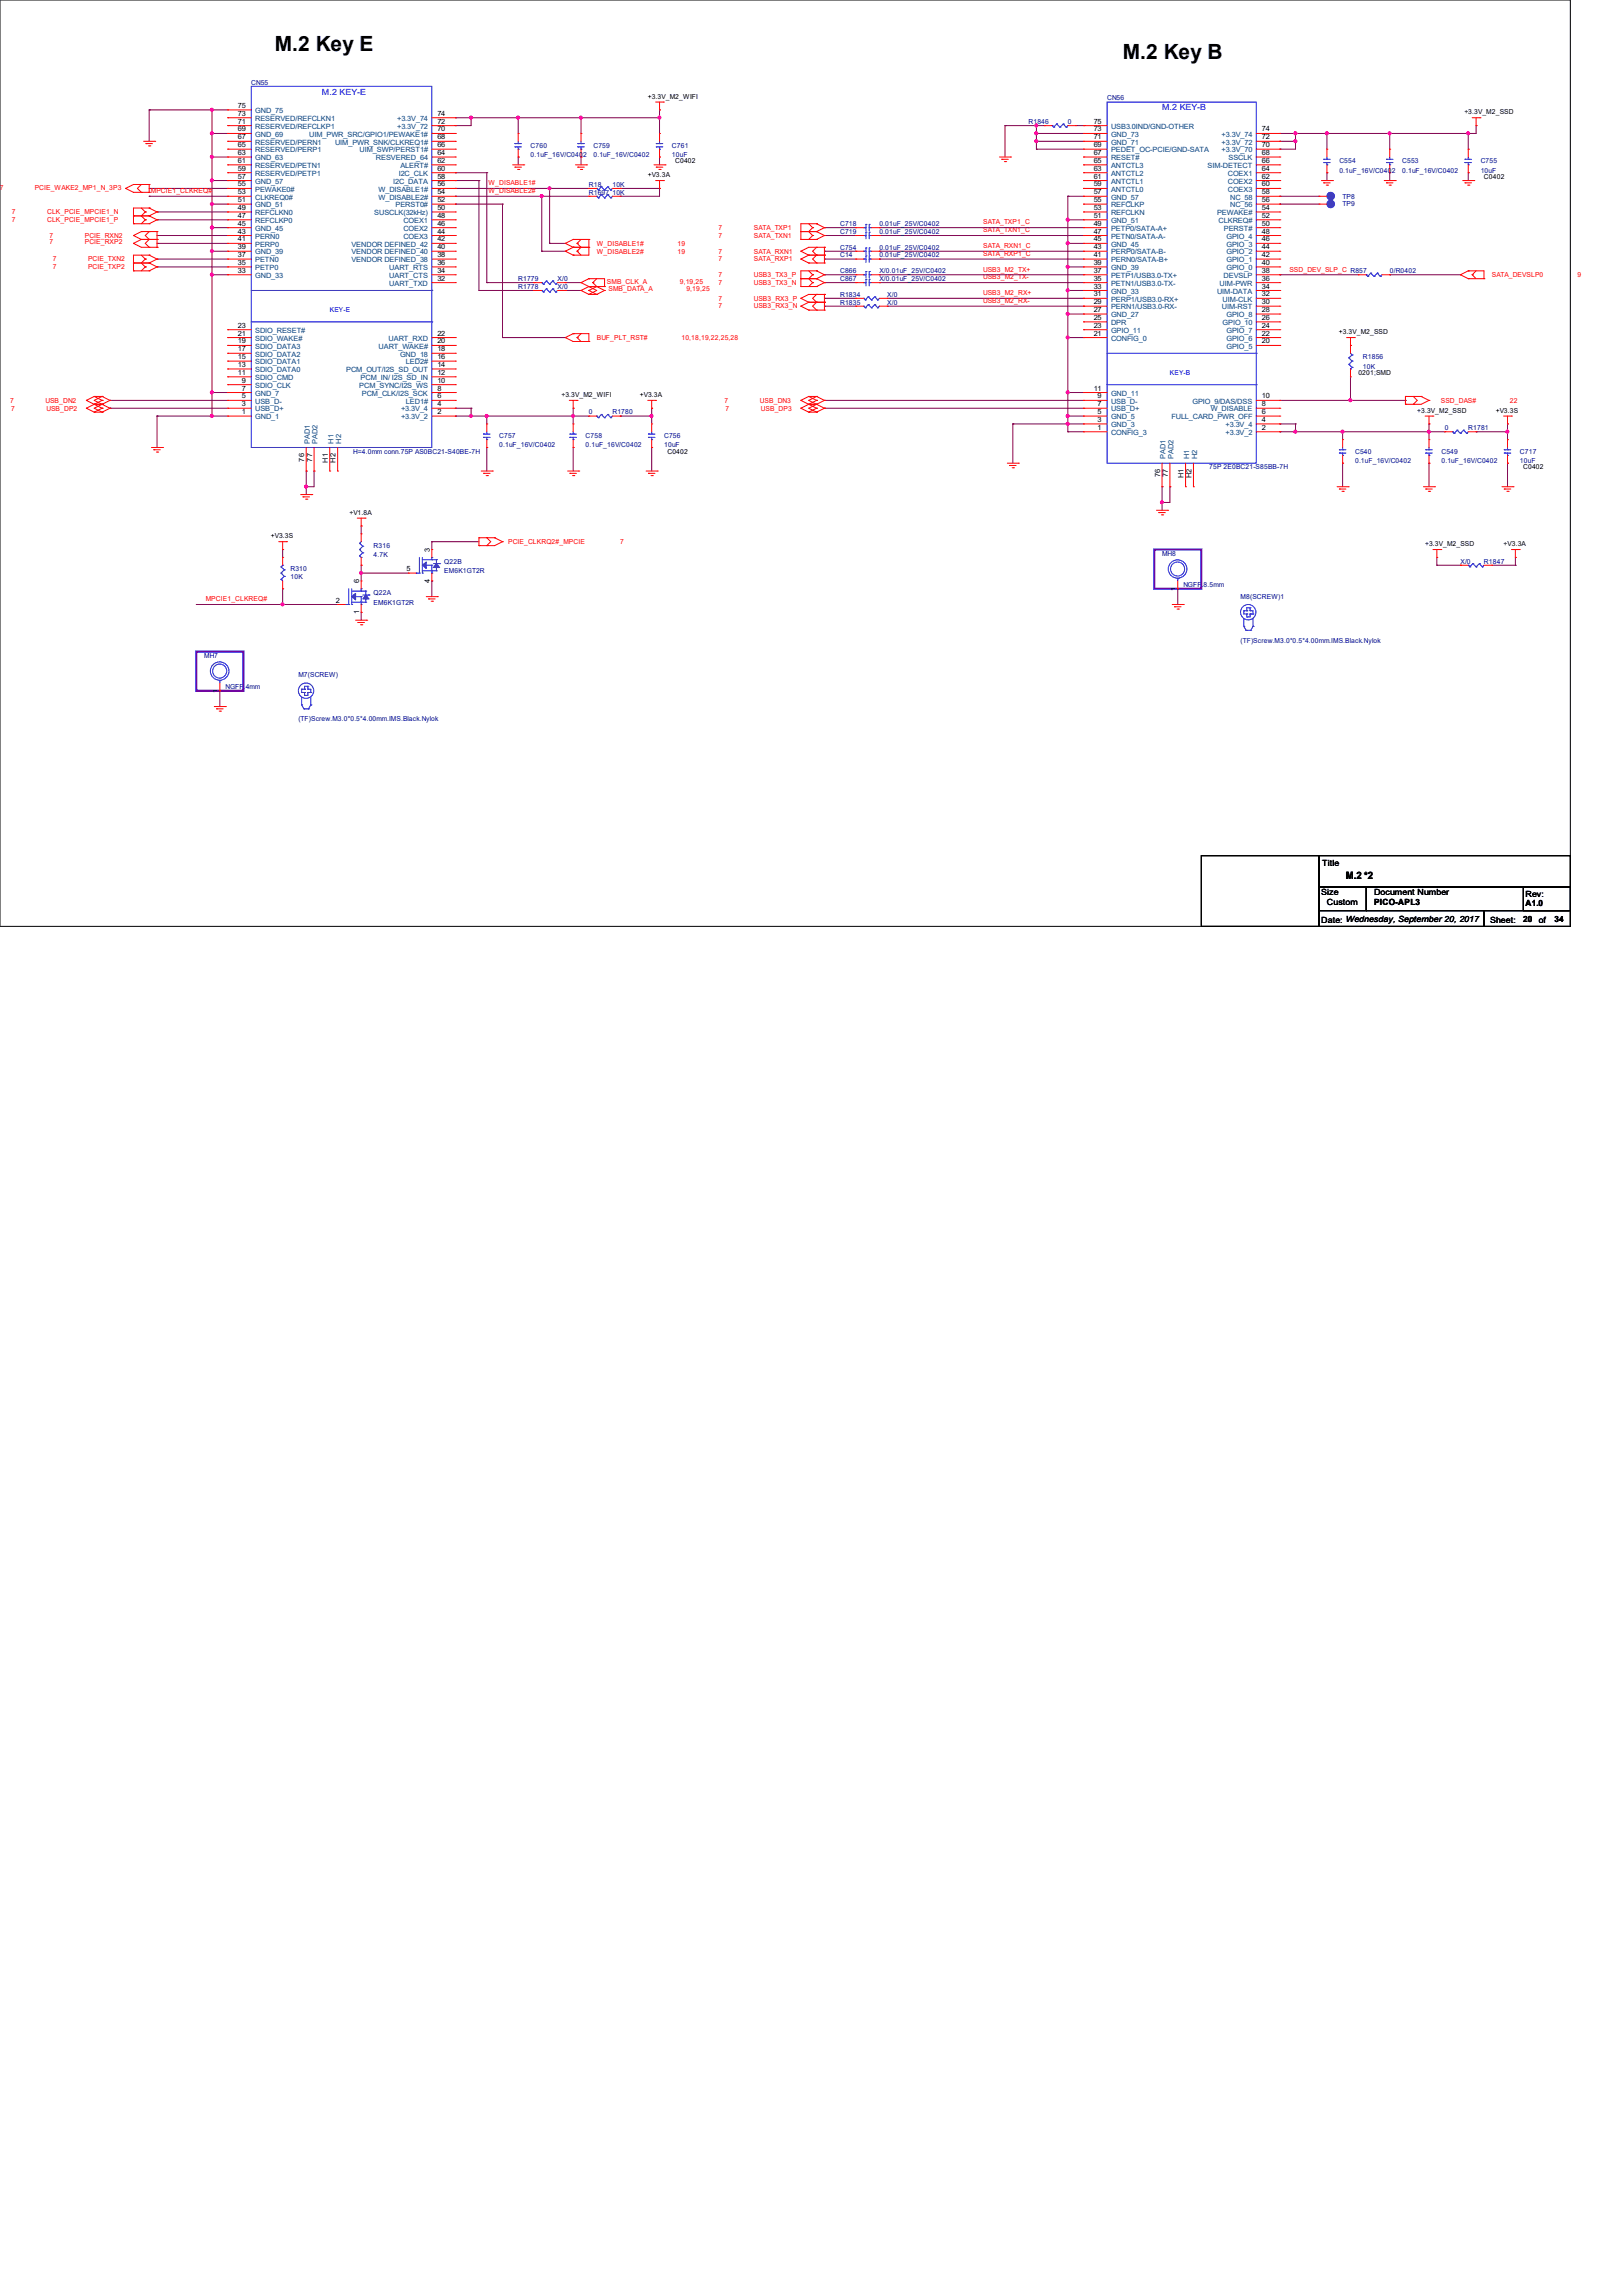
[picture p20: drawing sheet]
<svg xmlns="http://www.w3.org/2000/svg" width="210mm" height="297mm" viewBox="0 0 210 297" stroke-linecap="round" stroke-linejoin="round" font-family="sans-serif">
<defs><g id="words">
<g font-size="2.7">
<text x="35.6" y="6.6">M.2 Key E</text>
<text x="145.3" y="7.6">M.2 Key B</text>
</g>
<text font-size="1.3" x="174.2" y="113.7">M.2 *2</text>
<g font-size="1.1" fill="#00f">
<text x="41.7" y="12.2">M.2 KEY-E</text>
<text x="150.4" y="14.3">M.2 KEY-B</text>
</g>
<g font-size="1.1">
<text x="171.1" y="112">Title</text>
<text x="171" y="119.4">Date: Wednesday, September 20, 2017</text>
<text x="171" y="115.9">Size</text>
<text x="171.7" y="117.2">Custom</text>
<text x="177.8" y="115.9">Document Number</text>
<text x="177.8" y="117.1">PICO-APL3</text>
<text x="192.8" y="119.4">Sheet:</text>
<text x="197.1" y="119.4">20</text>
<text x="197.4" y="116.1">Rev:</text>
<text x="197.4" y="117.3">A1.0</text>
<text x="199.1" y="119.4">of</text>
<text x="201.2" y="119.4">34</text>
</g>
<g font-size=".9" fill="#000080">
<text x="32.5" y="11">CN55</text>
<text x="133.1" y="16">R1846</text>
<text x="138.2" y="16">0</text>
<text x="143.3" y="13">CN56</text>
<text x="68.7" y="19.1">C760</text>
<text x="68.7" y="20.3">0.1uF_16V/C0402</text>
<text x="76.8" y="19.1">C759</text>
<text x="76.8" y="20.3">0.1uF_16V/C0402</text>
<text x="87" y="19.1">C761</text>
<text x="87" y="20.3">10uF</text>
<text x="173.3" y="21.1">C554</text>
<text x="173.3" y="22.4">0.1uF_16V/C0402</text>
<text x="181.4" y="21.1">C553</text>
<text x="181.4" y="22.4">0.1uF_16V/C0402</text>
<text x="191.6" y="21.1">C755</text>
<text x="191.6" y="22.4">10uF</text>
<text x="76.2" y="24.2">R18</text>
<text x="76.2" y="25.2">R1697 10K</text>
<text x="79.2" y="24.2">10K</text>
<text x="108.7" y="29.3">C718</text>
<text x="113.8" y="29.3">0.01uF_25V/C0402</text>
<text x="173.7" y="26.7">TP9</text>
<text x="173.7" y="25.7">TP8</text>
<text x="108.7" y="30.3">C719</text>
<text x="108.7" y="32.3">C754</text>
<text x="108.7" y="35.3">C866</text>
<text x="108.7" y="33.3">C14</text>
<text x="113.8" y="30.3">0.01uF_25V/C0402</text>
<text x="113.8" y="32.3">0.01uF_25V/C0402</text>
<text x="113.8" y="35.3">X/0.01uF_25V/C0402</text>
<text x="113.8" y="33.3">0.01uF_25V/C0402</text>
<text x="179.8" y="35.3">0/R0402</text>
<text x="67.1" y="37.4">R1778</text>
<text x="67.1" y="36.4">R1779</text>
<text x="72.1" y="37.4">X/0</text>
<text x="72.1" y="36.4">X/0</text>
<text x="108.7" y="38.4">R1834</text>
<text x="108.7" y="36.4">C867</text>
<text x="108.7" y="39.4">R1835</text>
<text x="113.8" y="36.4">X/0.01uF_25V/C0402</text>
<text x="114.8" y="38.4">X/0</text>
<text x="114.8" y="39.4">X/0</text>
<text x="176.4" y="46.5">R1856</text>
<text x="176.4" y="47.8">10K</text>
<text x="76.2" y="53.6">0</text>
<text x="79.2" y="53.6">R1780</text>
<text x="45.7" y="58.7">H=4.0mm conn.75P AS0BC21-S40BE-7H</text>
<text x="64.6" y="56.7">C757</text>
<text x="64.6" y="57.9">0.1uF_16V/C0402</text>
<text x="75.8" y="56.7">C758</text>
<text x="75.8" y="57.9">0.1uF_16V/C0402</text>
<text x="85.9" y="56.7">C756</text>
<text x="85.9" y="57.9">10uF</text>
<text x="175.3" y="58.7">C540</text>
<text x="175.3" y="59.9">0.1uF_16V/C0402</text>
<text x="186.5" y="58.7">C549</text>
<text x="186.5" y="59.9">0.1uF_16V/C0402</text>
<text x="186.9" y="55.7">0</text>
<text x="190" y="55.7">R1781</text>
<text x="196.7" y="58.7">C717</text>
<text x="196.7" y="59.9">10uF</text>
<text x="156.5" y="60.7">75P 2E0BC21-S85BB-7H</text>
<text x="48.3" y="70.9">R316</text>
<text x="150.4" y="71.9">MH8</text>
<text x="37.6" y="74">R310</text>
<text x="37.6" y="75">10K</text>
<text x="48.3" y="72.1">4.7K</text>
<text x="48.3" y="77">Q22A</text>
<text x="57.5" y="72.9">Q22B</text>
<text x="57.5" y="74.2">EM6K1GT2R</text>
<text x="153.1" y="76">NGFF.8.5mm</text>
<text x="160.5" y="77.5">M8(SCREW)1</text>
<text x="189" y="72.9">X/0</text>
<text x="192" y="72.9">R1847</text>
<text x="48.3" y="78.2">EM6K1GT2R</text>
<text x="160.5" y="83.2">(TF)Screw.M3.0*0.5*4.00mm.IMS.Black.Nylok</text>
<text x="26.4" y="85.1">MH7</text>
<text x="29.2" y="89.2">NGFF.4mm</text>
<text x="38.6" y="87.7">M7(SCREW)</text>
<text x="38.6" y="93.3">(TF)Screw.M3.0*0.5*4.00mm.IMS.Black.Nylok</text>
</g>
<g font-size=".9">
<text x="30.8" y="17">69</text>
<text x="30.8" y="16">71</text>
<text x="30.8" y="15">73</text>
<text x="30.8" y="14">75</text>
<text x="56.6" y="17">70</text>
<text x="56.6" y="16">72</text>
<text x="56.6" y="15">74</text>
<text x="83.8" y="12.8">+3.3V_M2_WIFI</text>
<text x="141.5" y="17">73</text>
<text x="141.5" y="16">75</text>
<text x="163.3" y="17">74</text>
<text x="189.5" y="14.8">+3.3V_M2_SSD</text>
<text x="30.8" y="23.1">57</text>
<text x="30.8" y="18">67</text>
<text x="30.8" y="22.1">59</text>
<text x="30.8" y="21.1">61</text>
<text x="30.8" y="20.1">63</text>
<text x="30.8" y="19">65</text>
<text x="56.6" y="23.1">58</text>
<text x="56.6" y="18">68</text>
<text x="56.6" y="22.1">60</text>
<text x="56.6" y="21.1">62</text>
<text x="56.6" y="20.1">64</text>
<text x="56.6" y="19">66</text>
<text x="83.8" y="22.9">+V3.3A</text>
<text x="87.4" y="21.1">C0402</text>
<text x="141.5" y="23.1">61</text>
<text x="141.5" y="22.1">63</text>
<text x="141.5" y="21.1">65</text>
<text x="141.5" y="20.1">67</text>
<text x="141.5" y="19">69</text>
<text x="141.5" y="18">71</text>
<text x="163.3" y="23.1">62</text>
<text x="163.3" y="22.1">64</text>
<text x="163.3" y="21.1">66</text>
<text x="163.3" y="20.1">68</text>
<text x="163.3" y="19">70</text>
<text x="163.3" y="18">72</text>
<text x="192" y="23.2">C0402</text>
<text x="30.8" y="29.2">45</text>
<text x="30.8" y="28.2">47</text>
<text x="30.8" y="27.2">49</text>
<text x="30.8" y="26.2">51</text>
<text x="30.8" y="25.1">53</text>
<text x="30.8" y="24.1">55</text>
<text x="56.6" y="29.2">46</text>
<text x="56.6" y="28.2">48</text>
<text x="56.6" y="27.2">50</text>
<text x="56.6" y="26.2">52</text>
<text x="56.6" y="25.1">54</text>
<text x="56.6" y="24.1">56</text>
<text x="141.5" y="29.2">49</text>
<text x="141.5" y="28.2">51</text>
<text x="141.5" y="27.2">53</text>
<text x="141.5" y="26.2">55</text>
<text x="141.5" y="25.1">57</text>
<text x="141.5" y="24.1">59</text>
<text x="163.3" y="29.2">50</text>
<text x="163.3" y="28.2">52</text>
<text x="163.3" y="27.2">54</text>
<text x="163.3" y="26.2">56</text>
<text x="163.3" y="25.1">58</text>
<text x="163.3" y="24.1">60</text>
<text x="30.8" y="35.3">33</text>
<text x="30.8" y="34.3">35</text>
<text x="30.8" y="33.3">37</text>
<text x="30.8" y="32.3">39</text>
<text x="30.8" y="31.2">41</text>
<text x="30.8" y="30.2">43</text>
<text x="56.6" y="35.3">34</text>
<text x="56.6" y="34.3">36</text>
<text x="56.6" y="33.3">38</text>
<text x="56.6" y="32.3">40</text>
<text x="56.6" y="31.2">42</text>
<text x="56.6" y="30.2">44</text>
<text x="141.5" y="35.3">37</text>
<text x="141.5" y="34.3">39</text>
<text x="141.5" y="33.3">41</text>
<text x="141.5" y="32.3">43</text>
<text x="141.5" y="31.2">45</text>
<text x="141.5" y="30.2">47</text>
<text x="163.3" y="35.3">38</text>
<text x="163.3" y="34.3">40</text>
<text x="163.3" y="33.3">42</text>
<text x="163.3" y="32.3">44</text>
<text x="163.3" y="31.2">46</text>
<text x="163.3" y="30.2">48</text>
<text x="56.6" y="36.3">32</text>
<text x="141.5" y="41.4">25</text>
<text x="141.5" y="40.4">27</text>
<text x="141.5" y="39.4">29</text>
<text x="141.5" y="38.4">31</text>
<text x="141.5" y="37.3">33</text>
<text x="141.5" y="36.3">35</text>
<text x="163.3" y="41.4">26</text>
<text x="163.3" y="40.4">28</text>
<text x="163.3" y="39.4">30</text>
<text x="163.3" y="38.4">32</text>
<text x="163.3" y="37.3">34</text>
<text x="163.3" y="36.3">36</text>
<text x="30.8" y="43.4">21</text>
<text x="30.8" y="42.4">23</text>
<text x="30.8" y="45.5">17</text>
<text x="30.8" y="47.5">13</text>
<text x="30.8" y="46.5">15</text>
<text x="30.8" y="44.4">19</text>
<text x="56.6" y="44.4">20</text>
<text x="56.6" y="43.4">22</text>
<text x="56.6" y="47.5">14</text>
<text x="56.6" y="46.5">16</text>
<text x="56.6" y="45.5">18</text>
<text x="141.5" y="43.4">21</text>
<text x="141.5" y="42.4">23</text>
<text x="163.3" y="44.4">20</text>
<text x="163.3" y="43.4">22</text>
<text x="163.3" y="42.4">24</text>
<text x="173.2" y="43.3">+3.3V_M2_SSD</text>
<text x="30.8" y="48.5">11</text>
<text x="31.3" y="53.6">1</text>
<text x="31.3" y="52.6">3</text>
<text x="31.3" y="51.6">5</text>
<text x="31.3" y="50.5">7</text>
<text x="31.3" y="49.5">9</text>
<text x="56.6" y="53.6">2</text>
<text x="56.6" y="52.6">4</text>
<text x="56.6" y="51.6">6</text>
<text x="56.6" y="50.5">8</text>
<text x="56.6" y="49.5">10</text>
<text x="56.6" y="48.5">12</text>
<text x="72.6" y="51.4">+3.3V_M2_WIFI</text>
<text x="82.8" y="51.4">+V3.3A</text>
<text x="141.5" y="50.5">11</text>
<text x="142" y="53.6">5</text>
<text x="142" y="52.6">7</text>
<text x="142" y="51.6">9</text>
<text x="163.3" y="53.6">6</text>
<text x="163.3" y="52.6">8</text>
<text x="163.3" y="51.6">10</text>
<text x="175.8" y="48.6">0201;SMD</text>
<text x="183.4" y="53.4">+3.3V_M2_SSD</text>
<text x="193.6" y="53.4">+V3.3S</text>
<text x="39.4" y="59.7" transform="rotate(-90 39.4 59.7)">76</text>
<text x="40.4" y="59.7" transform="rotate(-90 40.4 59.7)">77</text>
<text x="42.4" y="59.9" transform="rotate(-90 42.4 59.9)">H1</text>
<text x="43.4" y="59.9" transform="rotate(-90 43.4 59.9)">H2</text>
<text x="86.4" y="58.7">C0402</text>
<text x="142" y="55.6">1</text>
<text x="142" y="54.6">3</text>
<text x="163.3" y="55.6">2</text>
<text x="163.3" y="54.6">4</text>
<text x="150.1" y="61.8" transform="rotate(-90 150.1 61.8)">76</text>
<text x="151.1" y="61.8" transform="rotate(-90 151.1 61.8)">77</text>
<text x="153.2" y="61.9" transform="rotate(-90 153.2 61.9)">H1</text>
<text x="154.2" y="61.9" transform="rotate(-90 154.2 61.9)">H2</text>
<text x="197.1" y="60.7">C0402</text>
<text x="35.1" y="69.7">+V3.3S</text>
<text x="45.2" y="66.6">+V1.8A</text>
<text x="55.6" y="71.4" transform="rotate(-90 55.6 71.4)">3</text>
<text x="184.4" y="70.7">+3.3V_M2_SSD</text>
<text x="194.6" y="70.7">+V3.3A</text>
<text x="43.5" y="78">2</text>
<text x="46.5" y="75.5" transform="rotate(-90 46.5 75.5)">6</text>
<text x="52.6" y="73.9">5</text>
<text x="55.6" y="75.4" transform="rotate(-90 55.6 75.4)">4</text>
<text x="152.1" y="76.5" transform="rotate(-90 152.1 76.5)">1</text>
<text x="46.5" y="79.5" transform="rotate(-90 46.5 79.5)">1</text>
<text x="28.2" y="89.7" transform="rotate(-90 28.2 89.7)">1</text>
</g>
<g font-size=".9" fill="#004080">
<text x="33" y="17.7">GND_69</text>
<text x="33" y="16.7">RESERVED/REFCLKP1</text>
<text x="33" y="15.7">RESERVED/REFCLKN1</text>
<text x="33" y="14.6">GND_75</text>
<text x="40" y="17.7">UIM_PWR_SRC/GPIO1/PEWAKE1#</text>
<text x="51.4" y="16.7">+3.3V_72</text>
<text x="51.4" y="15.7">+3.3V_74</text>
<text x="143.8" y="17.7">GND_73</text>
<text x="143.8" y="16.7">USB3.0IND/GND-OTHER</text>
<text x="158.1" y="17.7">+3.3V_74</text>
<text x="33" y="23.8">GND_57</text>
<text x="33" y="18.7">RESERVED/PERN1</text>
<text x="33" y="22.8">RESERVED/PETP1</text>
<text x="33" y="21.8">RESERVED/PETN1</text>
<text x="33" y="20.7">GND_63</text>
<text x="33" y="19.7">RESERVED/PERP1</text>
<text x="43.3" y="18.7">UIM_PWR_SNK/CLKREQ1#</text>
<text x="46.5" y="19.7">UIM_SWP/PERST1#</text>
<text x="48.6" y="20.7">RESVERED_64</text>
<text x="50.9" y="23.8">I2C_DATA</text>
<text x="51.6" y="22.8">I2C_CLK</text>
<text x="51.8" y="21.8">ALERT#</text>
<text x="143.8" y="23.8">ANTCTL1</text>
<text x="143.8" y="22.8">ANTCTL2</text>
<text x="143.8" y="21.8">ANTCTL3</text>
<text x="143.8" y="20.7">RESET#</text>
<text x="143.8" y="19.7">PEDET_OC-PCIE/GND-SATA</text>
<text x="143.8" y="18.7">GND_71</text>
<text x="156.3" y="21.8">SIM-DETECT</text>
<text x="158.1" y="19.7">+3.3V_70</text>
<text x="158.1" y="18.7">+3.3V_72</text>
<text x="158.9" y="23.8">COEX2</text>
<text x="158.9" y="22.8">COEX1</text>
<text x="159" y="20.7">SSCLK</text>
<text x="33" y="29.9">GND_45</text>
<text x="33" y="28.9">REFCLKP0</text>
<text x="33" y="27.9">REFCLKN0</text>
<text x="33" y="26.8">GND_51</text>
<text x="33" y="25.8">CLKREQ0#</text>
<text x="33" y="24.8">PEWAKE0#</text>
<text x="48.4" y="27.9">SUSCLK(32kHz)</text>
<text x="49" y="25.8">W_DISABLE2#</text>
<text x="49" y="24.8">W_DISABLE1#</text>
<text x="51.2" y="26.8">PERST0#</text>
<text x="52.2" y="29.9">COEX2</text>
<text x="52.2" y="28.9">COEX1</text>
<text x="143.8" y="29.9">PETP0/SATA-A+</text>
<text x="143.8" y="28.9">GND_51</text>
<text x="143.8" y="27.9">REFCLKN</text>
<text x="143.8" y="26.8">REFCLKP</text>
<text x="143.8" y="25.8">GND_57</text>
<text x="143.8" y="24.8">ANTCTL0</text>
<text x="157.5" y="27.9">PEWAKE#</text>
<text x="157.7" y="28.9">CLKREQ#</text>
<text x="158.4" y="29.9">PERST#</text>
<text x="158.9" y="24.8">COEX3</text>
<text x="159.2" y="26.8">NC_56</text>
<text x="159.2" y="25.8">NC_58</text>
<text x="33" y="36">GND_33</text>
<text x="33" y="35">PETP0</text>
<text x="33" y="34">PETN0</text>
<text x="33" y="32.9">GND_39</text>
<text x="33" y="31.9">PERP0</text>
<text x="33" y="30.9">PERN0</text>
<text x="45.5" y="34">VENDOR DEFINED_38</text>
<text x="45.5" y="32.9">VENDOR DEFINED_40</text>
<text x="45.5" y="31.9">VENDOR DEFINED_42</text>
<text x="50.4" y="36">UART_CTS</text>
<text x="50.4" y="35">UART_RTS</text>
<text x="52.2" y="30.9">COEX3</text>
<text x="143.8" y="36">PETP1/USB3.0-TX+</text>
<text x="143.8" y="35">GND_39</text>
<text x="143.8" y="34">PERN0/SATA-B+</text>
<text x="143.8" y="32.9">PERP0/SATA-B-</text>
<text x="143.8" y="31.9">GND_45</text>
<text x="143.8" y="30.9">PETN0/SATA-A-</text>
<text x="158.3" y="36">DEVSLP</text>
<text x="158.7" y="35">GPIO_0</text>
<text x="158.7" y="34">GPIO_1</text>
<text x="158.7" y="32.9">GPIO_2</text>
<text x="158.7" y="31.9">GPIO_3</text>
<text x="158.7" y="30.9">GPIO_4</text>
<text x="50.4" y="37">UART_TXD</text>
<text x="143.8" y="41.1">GND_27</text>
<text x="143.8" y="40">PERN1/USB3.0-RX-</text>
<text x="143.8" y="39">PERP1/USB3.0-RX+</text>
<text x="143.8" y="38">GND_33</text>
<text x="143.8" y="37">PETN1/USB3.0-TX-</text>
<text x="157.5" y="38">UIM-DATA</text>
<text x="157.8" y="37">UIM-PWR</text>
<text x="158.1" y="40">UIM-RST</text>
<text x="158.2" y="39">UIM-CLK</text>
<text x="158.7" y="41.1">GPIO_8</text>
<text x="33" y="44.1">SDIO_WAKE#</text>
<text x="33" y="43.1">SDIO_RESET#</text>
<text x="33" y="46.1">SDIO_DATA2</text>
<text x="33" y="47.2">SDIO_DATA1</text>
<text x="33" y="45.1">SDIO_DATA3</text>
<text x="49" y="45.1">UART_WAKE#</text>
<text x="50.3" y="44.1">UART_RXD</text>
<text x="51.8" y="46.1">GND_18</text>
<text x="52.5" y="47.2">LED2#</text>
<text x="143.8" y="44.1">CONFIG_0</text>
<text x="143.8" y="43.1">GPIO_11</text>
<text x="143.8" y="42.1">DPR</text>
<text x="158.2" y="42.1">GPIO_10</text>
<text x="158.7" y="45.1">GPIO_5</text>
<text x="158.7" y="44.1">GPIO_6</text>
<text x="158.7" y="43.1">GPIO_7</text>
<text x="33" y="53.3">USB_D+</text>
<text x="33" y="52.2">USB_D-</text>
<text x="33" y="51.2">GND_7</text>
<text x="33" y="50.2">SDIO_CLK</text>
<text x="33" y="49.2">SDIO_CMD</text>
<text x="33" y="48.2">SDIO_DATA0</text>
<text x="44.8" y="48.2">PCM_OUT/I2S_SD_OUT</text>
<text x="46.5" y="50.2">PCM_SYNC/I2S_WS</text>
<text x="46.7" y="49.2">PCM_IN/ I2S_SD_IN</text>
<text x="46.8" y="51.2">PCM_CLK/I2S_SCK</text>
<text x="51.9" y="53.3">+3.3V_4</text>
<text x="52.5" y="52.2">LED1#</text>
<text x="143.8" y="53.3">USB_D+</text>
<text x="143.8" y="52.2">USB_D-</text>
<text x="143.8" y="51.2">GND_11</text>
<text x="154.3" y="52.2">GPIO_9/DAS/DSS</text>
<text x="156.7" y="53.3">W_DISABLE</text>
<text x="33" y="54.3">GND_1</text>
<text x="40.1" y="57.4" transform="rotate(-90 40.1 57.4)">PAD1</text>
<text x="41.1" y="57.4" transform="rotate(-90 41.1 57.4)">PAD2</text>
<text x="43.1" y="57.4" transform="rotate(-90 43.1 57.4)">H1</text>
<text x="44.2" y="57.4" transform="rotate(-90 44.2 57.4)">H2</text>
<text x="51.9" y="54.3">+3.3V_2</text>
<text x="143.8" y="56.3">CONFIG_3</text>
<text x="143.8" y="55.3">GND_3</text>
<text x="143.8" y="54.3">GND_5</text>
<text x="150.8" y="59.4" transform="rotate(-90 150.8 59.4)">PAD1</text>
<text x="151.6" y="54.3">FULL_CARD_PWR_OFF</text>
<text x="151.8" y="59.4" transform="rotate(-90 151.8 59.4)">PAD2</text>
<text x="153.9" y="59.4" transform="rotate(-90 153.9 59.4)">H1</text>
<text x="154.9" y="59.4" transform="rotate(-90 154.9 59.4)">H2</text>
<text x="158.6" y="56.3">+3.3V_2</text>
<text x="158.6" y="55.3">+3.3V_4</text>
</g>
<g font-size=".9" fill="#f00">
<text x="63.2" y="24">W_DISABLE1#</text>
<text x="-.1" y="24.6">7</text>
<text x="1.5" y="28.7">7</text>
<text x="1.5" y="27.7">7</text>
<text x="4.5" y="24.6">PCIE_WAKE2_MP1_N_3P3</text>
<text x="6.1" y="28.7">CLK_PCIE_MPCIE1_P</text>
<text x="6.1" y="27.7">CLK_PCIE_MPCIE1_N</text>
<text x="19.5" y="25">MPCIE1_CLKREQ#</text>
<text x="63.2" y="25">W_DISABLE2#</text>
<text x="93" y="29.8">7</text>
<text x="97.5" y="29.8">SATA_TXP1</text>
<text x="127.2" y="29">SATA_TXP1_C</text>
<text x="6.4" y="31.6">7</text>
<text x="6.4" y="30.8">7</text>
<text x="6.8" y="34.8">7</text>
<text x="6.8" y="33.8">7</text>
<text x="11" y="31.6">PCIE_RXP2</text>
<text x="11" y="30.8">PCIE_RXN2</text>
<text x="11.4" y="34.8">PCIE_TXP2</text>
<text x="11.4" y="33.8">PCIE_TXN2</text>
<text x="77.2" y="31.8">W_DISABLE1#</text>
<text x="77.2" y="32.8">W_DISABLE2#</text>
<text x="87.7" y="31.8">19</text>
<text x="87.7" y="32.8">19</text>
<text x="93" y="33.8">7</text>
<text x="93" y="32.8">7</text>
<text x="93" y="30.8">7</text>
<text x="93" y="35.9">7</text>
<text x="97.5" y="33.8">SATA_RXP1</text>
<text x="97.5" y="32.8">SATA_RXN1</text>
<text x="97.5" y="30.8">SATA_TXN1</text>
<text x="97.5" y="35.9">USB3_TX3_P</text>
<text x="127.2" y="30.1">SATA_TXN1_C</text>
<text x="127.2" y="32.1">SATA_RXN1_C</text>
<text x="127.2" y="33.1">SATA_RXP1_C</text>
<text x="127.2" y="35.1">USB3_M2_TX+</text>
<text x="166.8" y="35.1">SSD_DEV_SLP_C R857</text>
<text x="193" y="35.9">SATA_DEVSLP0</text>
<text x="204.1" y="35.9">9</text>
<text x="78.5" y="36.8">SMB_CLK_A</text>
<text x="78.7" y="37.7">SMB_DATA_A</text>
<text x="88" y="36.8">9,19,25</text>
<text x="88.8" y="37.7">9,19,25</text>
<text x="93" y="39.9">7</text>
<text x="93" y="38.9">7</text>
<text x="93" y="36.9">7</text>
<text x="97.5" y="39.9">USB3_RX3_N</text>
<text x="97.5" y="38.9">USB3_RX3_P</text>
<text x="97.5" y="36.9">USB3_TX3_N</text>
<text x="127.2" y="36.2">USB3_M2_TX-</text>
<text x="127.2" y="38.2">USB3_M2_RX+</text>
<text x="127.2" y="39.2">USB3_M2_RX-</text>
<text x="77.2" y="44">BUF_PLT_RST#</text>
<text x="88.2" y="44">10,18,19,22,25,28</text>
<text x="1.3" y="52.1">7</text>
<text x="1.4" y="53.1">7</text>
<text x="5.9" y="52.1">USB_DN2</text>
<text x="6" y="53.1">USB_DP2</text>
<text x="93.8" y="52.1">7</text>
<text x="93.9" y="53.1">7</text>
<text x="98.3" y="52.1">USB_DN3</text>
<text x="98.5" y="53.1">USB_DP3</text>
<text x="186.4" y="52.1">SSD_DAS#</text>
<text x="195.4" y="52.1">22</text>
<text x="65.7" y="70.4">PCIE_CLKRQ2#_MPCIE</text>
<text x="80.3" y="70.4">7</text>
<text x="26.6" y="77.8">MPCIE1_CLKREQ#</text>
</g>
<g font-size=".9" fill="#00f">
<text x="42.7" y="40.4">KEY-E</text>
<text x="151.4" y="48.6">KEY-B</text>
</g>
</g></defs>
<path d="M0 0h203.2v119.9h-203.2zM155.4 110.7h15.3v9.2h-15.3zM170.7 114.8h6.1v3.1h-6.1zM170.7 117.9h21.3v2h-21.3zM170.7 110.7h32.5v4.1h-32.5zM176.8 114.8h26.4v3.1h-26.4zM192 117.9h11.2v2h-11.2zM197.1 114.8h6.1v3.1h-6.1z" fill="none" stroke="#000" stroke-width=".13"/>
<path d="M149.4 71.1h6v5.1h-6zM25.4 84.3h6.1v5.1h-6.1z" fill="none" stroke="#8000ff" stroke-width=".3"/>
<g fill="none" stroke="#800040" stroke-width=".13">
<path d="M19.3 14.2h.1M19.3 14.2h10.2M19.3 14.2v4.1M27.4 14.2h.1M27.4 17.3h.1M27.4 14.2v39.6M27.4 17.3h2.1M58.9 15.2h.1M58.9 16.3h.1M58.9 15.2h26.4M61 15.2h.1M61 15.2v1.1h-2.1"/>
<path d="M67.1 15.2h.1M67.1 15.2v2.1M75.2 15.2h.1M75.2 15.2v2.1M85.3 14.2h.1M85.3 15.2h.1M85.3 14.2v3.1M130 16.3h.1M130 16.3h5.1M130 16.3v4M134.1 17.3h.1M134.1 16.3h.1"/>
<path d="M134.1 18.3h.1M134.1 19.3h.1M134.1 17.3h6.1M134.1 18.3h6.1M134.1 19.3h6.1M134.1 16.3v3M135.1 16.3h.1M139.2 16.3h1M140.2 16.3h.1M165.6 18.3h.1M165.6 19.3h.1M165.6 17.3h.1"/>
<path d="M165.6 18.3h2M167.6 17.3h.1M167.6 18.3h.1M167.6 17.3v2h-2M171.7 17.3h.1M171.7 17.3v2M179.8 17.3h.1M179.8 17.3v2M190 17.3h.1M190 19.3h.1M190 17.3v2M191 16.3h.1"/>
<path d="M191 16.3v1h-25.4M19.3 24.4h.1M19.3 25.4h.1M19.3 24.4h10.2M19.3 25.4h10.2M20.3 28.4h.1M20.3 27.4h.1M20.3 31.5h.1M20.3 30.5h.1M20.3 34.5h.1M20.3 33.5h.1M20.3 28.4h9.2"/>
<path d="M20.3 27.4h9.2M20.3 31.5h9.2M20.3 34.5h9.2M20.3 33.5h9.2M20.3 30.5h9.2M27.4 35.6h.1M27.4 29.5h.1M27.4 32.5h.1M27.4 26.4h.1M27.4 23.4h.1M27.4 20.3h.1M27.4 35.6h2.1"/>
<path d="M27.4 29.5h2.1M27.4 32.5h2.1M27.4 26.4h2.1M27.4 23.4h2.1M27.4 20.3h2.1M58.9 24.4h.1M58.9 25.4h.1M58.9 26.4h.1M58.9 22.4h.1M58.9 23.4h.1M58.9 26.4h6.1M58.9 23.4h3.1"/>
<path d="M58.9 24.4h17.3M58.9 25.4h17.3M58.9 22.4h4.1M62 37.6h.1M62 23.4h.1M62 37.6h7.1M62 23.4v14.2M63 36.6h.1M63 22.4h.1M63 22.4v14.2M63 36.6h6.1M65 26.4h.1"/>
<path d="M65 26.4v17.3M67.1 20.3h.1M67.1 20.3v1M70.1 32.5h.1M70.1 25.4h.1M70.1 32.5h3.1M70.1 25.4v7.1M71.1 31.5h.1M71.1 24.4h.1M71.1 31.5h2.1M71.1 24.4v7.1M73.2 36.6h.1"/>
<path d="M73.2 37.6h.1M73.2 37.6h2M73.2 36.6h2M75.2 20.3h.1M75.2 20.3v1M80.3 24.4h.1M80.3 25.4h.1M80.3 24.4h5M85.3 20.3h.1M85.3 24.4h.1M85.3 20.3v1M85.3 24.4v1h-5"/>
<path d="M106.7 32.5h.1M106.7 29.5h.1M106.7 33.5h.1M106.7 30.5h.1M106.7 38.6h.1M106.7 35.6h.1M106.7 39.6h.1M106.7 36.6h.1M106.7 35.6h4M106.7 29.5h4M106.7 32.5h4M106.7 33.5h4"/>
<path d="M106.7 30.5h4M106.7 36.6h4M106.7 38.6h4M106.7 39.6h4M113.8 30.5h.1M113.8 32.5h.1M113.8 33.5h.1M113.8 29.5h.1M113.8 36.6h.1M113.8 35.6h.1M113.8 35.6h26.4M113.8 29.5h26.4"/>
<path d="M113.8 32.5h26.4M113.8 33.5h26.4M113.8 30.5h26.4M113.8 36.6h26.4M114.8 38.6h25.4M114.8 39.6h25.4M138.2 25.4h.1M138.2 28.4h.1M138.2 31.5h.1M138.2 34.5h.1M138.2 37.6h.1M138.2 28.4h2"/>
<path d="M138.2 25.4h2M138.2 31.5h2M138.2 25.4v30.5M138.2 34.5h2M138.2 37.6h2M140.2 38.6h.1M140.2 39.6h.1M165.6 26.4h.1M165.6 25.4h.1M165.6 35.6h.1M165.6 35.6h10.2M165.6 26.4h5.1"/>
<path d="M165.6 25.4h5.1M171.7 22.4h.1M171.7 22.4v1M179.8 22.4h.1M179.8 35.6h.1M179.8 35.6h9.2M179.8 22.4v1M190 22.4h.1M190 22.4v1M14.2 51.8h.1M14.2 52.8h.1M14.2 52.8h15.3"/>
<path d="M14.2 51.8h15.3M20.3 53.8h.1M20.3 53.8h9.2M20.3 53.8v4.1M27.4 50.8h.1M27.4 53.8h.1M27.4 50.8h2.1M58.9 53.8h.1M58.9 52.8h.1M58.9 53.8h17.3M58.9 52.8h2.1M61 52.8h.1"/>
<path d="M61 53.8h.1M61 52.8v1M63 57.9h.1M63 53.8h.1M63 53.8v1.1M63 57.9v3.1M65 43.7h.1M65 43.7h8.2M74.2 53.8h.1M74.2 57.9h.1M74.2 52.8h.1M74.2 52.8v2.1"/>
<path d="M74.2 57.9v3.1M80.3 53.8h.1M80.3 53.8h4M84.3 53.8h.1M84.3 57.9h.1M84.3 52.8h.1M84.3 52.8v2.1M84.3 57.9v3.1M106.7 52.8h.1M106.7 51.8h.1M106.7 52.8h33.5M106.7 51.8h33.5"/>
<path d="M131.1 54.9h.1M131.1 54.9h9.1M131.1 54.9v5M138.2 54.9h.1M138.2 55.9h.1M138.2 40.6h.1M138.2 43.7h.1M138.2 50.8h.1M138.2 53.8h.1M138.2 53.8h2M138.2 50.8h2M138.2 43.7h2"/>
<path d="M138.2 55.9h2M138.2 40.6h2M165.6 55.9h.1M165.6 54.9h.1M165.6 51.8h16.3M165.6 55.9h21.3M165.6 54.9h2M167.6 54.9h.1M167.6 55.9h.1M167.6 54.9v1M173.7 59.9h.1M173.7 55.9h.1"/>
<path d="M173.7 55.9v1M173.7 59.9v3.1M174.8 51.8h.1M174.8 48.8v3M181.9 51.8h.1M184.9 55.9h.1M184.9 59.9h.1M184.9 54.9h.1M184.9 54.9v2M184.9 59.9v3.1M191 55.9h.1M191 55.9h4.1"/>
<path d="M195.1 55.9h.1M195.1 59.9h.1M195.1 54.9h.1M195.1 54.9v2M195.1 59.9v3.1M25.4 78.2h.1M25.4 78.2h18.3M36.6 78.2h.1M36.6 76.2h.1M36.6 71.1h.1M36.6 71.1v1M36.6 76.2v2"/>
<path d="M39.6 61h.1M39.6 63h.1M39.6 61v3M40.6 61h.1M40.6 61v2h-1M46.7 68.1h.1M46.7 74.2h.1M46.7 73.2h.1M46.7 79.2h.1M46.7 68.1v1M46.7 73.2v2M46.7 79.2v1.1"/>
<path d="M46.7 74.2h6.1M55.9 70.1h.1M55.9 75.2h.1M55.9 70.1h6.1M55.9 70.1v1M55.9 75.2v2M150.4 63h.1M150.4 65h.1M150.4 63v3M151.4 63h.1M151.4 63v2h-1M152.4 76.2h.1"/>
<path d="M152.4 76.2v2M185.9 73.2h.1M185.9 73.2h3.1M185.9 72.1v1.1M189 73.2h.1M193 73.2h3.1M196.1 73.2h.1M196.1 72.1h.1M196.1 72.1v1.1M28.4 89.4h.1M28.4 89.4v2"/>
</g>
<g fill="#f0f" stroke="#f0f" stroke-width=".13">
<circle cx="74.1" cy="53.8" r=".19"/>
<circle cx="63" cy="53.8" r=".19"/>
<circle cx="84.3" cy="53.8" r=".19"/>
<circle cx="27.4" cy="53.8" r=".19"/>
<circle cx="60.9" cy="53.8" r=".19"/>
<circle cx="85.3" cy="15.2" r=".19"/>
<circle cx="75.2" cy="15.2" r=".19"/>
<circle cx="27.4" cy="14.2" r=".19"/>
<circle cx="27.4" cy="17.3" r=".19"/>
<circle cx="67" cy="15.2" r=".19"/>
<circle cx="60.9" cy="15.2" r=".19"/>
<circle cx="27.4" cy="50.8" r=".19"/>
<circle cx="27.4" cy="35.5" r=".19"/>
<circle cx="27.4" cy="32.5" r=".19"/>
<circle cx="27.4" cy="29.4" r=".19"/>
<circle cx="27.4" cy="26.4" r=".19"/>
<circle cx="27.4" cy="23.3" r=".19"/>
<circle cx="27.4" cy="20.3" r=".19"/>
<circle cx="46.7" cy="74.1" r=".19"/>
<circle cx="36.6" cy="78.2" r=".19"/>
<circle cx="71.1" cy="24.4" r=".19"/>
<circle cx="70.1" cy="25.4" r=".19"/>
<circle cx="39.6" cy="63" r=".19"/>
<circle cx="184.9" cy="55.9" r=".19"/>
<circle cx="173.7" cy="55.9" r=".19"/>
<circle cx="195.1" cy="55.9" r=".19"/>
<circle cx="167.6" cy="55.9" r=".19"/>
<circle cx="190" cy="17.3" r=".19"/>
<circle cx="167.6" cy="18.3" r=".19"/>
<circle cx="179.8" cy="17.3" r=".19"/>
<circle cx="171.7" cy="17.3" r=".19"/>
<circle cx="134.1" cy="17.3" r=".19"/>
<circle cx="134.1" cy="16.2" r=".19"/>
<circle cx="134.1" cy="18.3" r=".19"/>
<circle cx="138.2" cy="31.5" r=".19"/>
<circle cx="138.2" cy="28.4" r=".19"/>
<circle cx="138.2" cy="34.5" r=".19"/>
<circle cx="138.2" cy="40.6" r=".19"/>
<circle cx="138.2" cy="37.6" r=".19"/>
<circle cx="138.2" cy="50.8" r=".19"/>
<circle cx="138.2" cy="43.7" r=".19"/>
<circle cx="167.6" cy="17.3" r=".19"/>
<circle cx="150.3" cy="65" r=".19"/>
<circle cx="138.2" cy="53.8" r=".19"/>
<circle cx="138.2" cy="54.8" r=".19"/>
<circle cx="174.7" cy="51.8" r=".19"/>
</g>
<g fill="none" stroke="#f00" stroke-width=".13">
<path d="M18.6 18.3h1.4M18.9 18.6h.1M18.9 18.6h.8M19.2 18.9h.2M19.4 18.9h.1M20 18.3h.1M29.5 18.3h.1M29.5 17.3h.1M29.5 16.3h.1M29.5 15.2h.1M29.5 14.2h.1M29.5 19.3h.1"/>
<path d="M29.5 18.3h3M29.5 15.2h3M29.5 17.3h3M29.5 16.3h3M29.5 14.2h3M29.5 19.3h3M55.9 18.3h3M55.9 15.2h3M55.9 17.3h3M55.9 16.3h3M55.9 19.3h3M58.9 18.3h.1"/>
<path d="M58.9 17.3h.1M58.9 16.3h.1M58.9 15.2h.1M58.9 19.3h.1M67.1 17.3h.1M67.1 17.3v1M67.1 19.3v1M75.2 17.3h.1M75.2 17.3v1M75.2 19.3v1M84.8 13.2h1.1M85.3 14.2h.1"/>
<path d="M85.3 17.3h.1M85.3 13.2v1M85.3 17.3v1M85.3 19.3v1M85.9 13.2h.1M135.1 16.3h.1M135.1 16.3h1M138.2 16.3h1M139.2 16.3h.1M140.2 19.3h.1M140.2 18.3h.1M140.2 17.3h.1"/>
<path d="M140.2 16.3h.1M140.2 18.3h3.1M140.2 17.3h3.1M140.2 16.3h3.1M140.2 19.3h3.1M162.6 18.3h3M162.6 17.3h3M162.6 19.3h3M165.6 19.3h.1M165.6 18.3h.1M165.6 17.3h.1M171.7 19.3h.1"/>
<path d="M171.7 19.3v1M179.8 19.3h.1M179.8 19.3v1M190 19.3h.1M190 19.3v1M190.5 15.2h1M191 16.3h.1M191 15.2v1.1M191.5 15.2h.1M16.3 24.4h.1M16.3 24.4l1 .5h2M17.3 29h.1"/>
<path d="M17.3 27.9h.1M17.3 23.9h.1M17.3 31.5h.1M17.3 30.5h.1M17.3 35.1h.1M17.3 34h.1M17.3 27.9h2M17.3 29h2M17.3 23.9l-1 .5M17.3 23.9h2M17.3 31.5l1 .5h2M17.3 34h2"/>
<path d="M17.3 35.1h2M17.3 30.5l1 .5M18.3 24.9h.1M18.3 23.9h.1M18.3 31h.1M18.3 30h.1M18.3 26.9l.5 .5M18.3 23.9l-.5 .5 .5 .5M18.3 31h2M18.3 30h2M18.3 31l-1 .5M18.3 30l-1 .5"/>
<path d="M18.3 33l.5 .5M18.8 28.4h.1M18.8 27.4h.1M18.8 34.5h.1M18.8 33.5h.1M18.8 28.4l-.5 .6M18.8 27.4l-.5 .5 .5 .5M18.8 34.5l-.5 .6M18.8 33.5l-.5 .5 .5 .5M19.3 27.9h.1M19.3 29h.1M19.3 26.9h.1"/>
<path d="M19.3 24.9h.1M19.3 23.9h.1M19.3 32h.1M19.3 31h.1M19.3 30h.1M19.3 34h.1M19.3 35.1h.1M19.3 33h.1M19.3 27.9l1 .5M19.3 26.9h-2v2.1M19.3 33h-2v2.1M19.3 26.9l1 .5"/>
<path d="M19.3 23.9v1M19.3 31l-.5 .5 .5 .5M19.3 30l-.5 .5 .5 .5M19.3 34l1 .5M19.3 33l1 .5M20.3 28.4h.1M20.3 27.4h.1M20.3 32h.1M20.3 31h.1M20.3 30h.1M20.3 34.5h.1M20.3 33.5h.1"/>
<path d="M20.3 28.4l-1 .6M20.3 27.4l-1 .5M20.3 30v2M20.3 34.5l-1 .6M20.3 33.5l-1 .5M29.5 35.6h.1M29.5 34.5h.1M29.5 33.5h.1M29.5 32.5h.1M29.5 31.5h.1M29.5 30.5h.1M29.5 29.5h.1"/>
<path d="M29.5 28.4h.1M29.5 27.4h.1M29.5 26.4h.1M29.5 25.4h.1M29.5 24.4h.1M29.5 23.4h.1M29.5 22.4h.1M29.5 21.3h.1M29.5 20.3h.1M29.5 21.3h3M29.5 23.4h3M29.5 20.3h3"/>
<path d="M29.5 30.5h3M29.5 26.4h3M29.5 25.4h3M29.5 35.6h3M29.5 34.5h3M29.5 33.5h3M29.5 32.5h3M29.5 31.5h3M29.5 29.5h3M29.5 28.4h3M29.5 27.4h3M29.5 24.4h3"/>
<path d="M29.5 22.4h3M55.9 21.3h3M55.9 23.4h3M55.9 20.3h3M55.9 30.5h3M55.9 26.4h3M55.9 25.4h3M55.9 36.6h3M55.9 35.6h3M55.9 34.5h3M55.9 33.5h3M55.9 32.5h3"/>
<path d="M55.9 31.5h3M55.9 29.5h3M55.9 28.4h3M55.9 27.4h3M55.9 24.4h3M55.9 22.4h3M58.9 36.6h.1M58.9 35.6h.1M58.9 34.5h.1M58.9 33.5h.1M58.9 32.5h.1M58.9 31.5h.1"/>
<path d="M58.9 30.5h.1M58.9 29.5h.1M58.9 28.4h.1M58.9 27.4h.1M58.9 26.4h.1M58.9 25.4h.1M58.9 24.4h.1M58.9 23.4h.1M58.9 22.4h.1M58.9 21.3h.1M58.9 20.3h.1M66.3 21.3h1.5"/>
<path d="M66.6 21.6h.1M66.6 21.6h.9M67 21.9h.1M67.1 20.3h.1M67.1 21.9h.1M67.8 21.3h.1M69.1 37.6h.1M69.1 36.6h.1M69.1 36.6h1M69.1 37.6h1M72.1 36.6h1.1M72.1 37.6h1.1"/>
<path d="M73.2 31.5h.1M73.2 32.5h.1M73.2 37.6h.1M73.2 36.6h.1M73.2 31.5l1 .5M73.2 32.5l1 .5M74.2 32h.1M74.2 31h.1M74.2 33h.1M74.2 32h2M74.2 31h2M74.2 31l-1 .5"/>
<path d="M74.2 32l-1 .5M74.5 21.3h1.4M74.7 31.5h.1M74.7 32.5h.1M74.7 31.5l.5 .5-.5 .5M74.7 32.5l.5 .5M74.8 21.6h.1M74.8 21.6h.8M75.1 21.9h.2M75.2 36.6h.1M75.2 37.6h.1M75.2 20.3h.1"/>
<path d="M75.2 31l-.5 .5M75.2 36.6l2 1-1 .5M75.2 37.6l1 .5M75.3 21.9h.1M75.9 21.3h.1M76.2 31h.1M76.2 32h.1M76.2 36.1h.1M76.2 37.1h.1M76.2 38.1h.1M76.2 37.6h.1M76.2 24.4h.1"/>
<path d="M76.2 25.4h.1M76.2 31v2h-2M76.2 36.1h2v1M76.2 37.1h2M76.2 36.1l-1 .5M76.2 38.1h1M76.2 37.1l-1 .5M76.2 37.6l1 .5M76.2 25.4h1M76.2 24.4h1M76.7 36.6h.1M76.7 36.6l.5 .5"/>
<path d="M77.2 38.1h.1M77.2 37.1h.1M77.2 36.1l-.5 .5M77.2 37.1l1 .5M77.2 37.1l-1 .5M78.2 37.1h.1M78.2 37.6h.1M78.2 37.6l-1 .5M79.2 25.4h1.1M79.2 24.4h1.1M80.3 24.4h.1M80.3 25.4h.1"/>
<path d="M84.6 21.3h1.5M84.8 23.4h1.1M84.9 21.6h.1M84.9 21.6h.9M85.3 21.9h.1M85.3 24.4h.1M85.3 20.3h.1M85.3 23.4v1M85.4 21.9h.1M85.9 23.4h.1M86.1 21.3h.1M103.6 33.5h.1"/>
<path d="M103.6 32.5h.1M103.6 30h.1M103.6 31h.1M103.6 39.6h.1M103.6 38.6h.1M103.6 36.1h.1M103.6 37.1h.1M103.6 31h2.1M103.6 36.1h2.1M103.6 37.1h2.1M103.6 33.5l1 .5M103.6 32.5l1 .5"/>
<path d="M103.6 30h2.1M103.6 39.6l1 .5M103.6 38.6l1 .5M104.6 34h.1M104.6 33h.1M104.6 39.1h.1M104.6 33h2.1M104.6 33l-1 .5M104.6 34h2.1M104.6 29l.6 .5M104.6 39.1l-1 .5M104.6 39.1h2.1"/>
<path d="M104.6 35.1l.6 .5M105.2 29.5h.1M105.2 30.5h.1M105.2 35.6h.1M105.2 36.6h.1M105.2 29.5l-.6 .5 .6 .5M105.2 30.5l-.6 .5M105.2 35.6l-.6 .5 .6 .5M105.2 36.6l-.6 .5M105.7 33h.1M105.7 34h.1M105.7 32h.1"/>
<path d="M105.7 29h.1M105.7 30h.1M105.7 31h.1M105.7 39.1h.1M105.7 38.1h.1M105.7 35.1h.1M105.7 36.1h.1M105.7 37.1h.1M105.7 29h-2.1v2M105.7 33l-.5 .5 .5 .5M105.7 32l-.5 .5 .5 .5M105.7 29l1 .5"/>
<path d="M105.7 35.1h-2.1v2M105.7 30l1 .5M105.7 39.1l-.5 .5 .5 .5M105.7 38.1l-.5 .5 .5 .5M105.7 35.1l1 .5M105.7 36.1l1 .5M106.7 33h.1M106.7 34h.1M106.7 32h.1M106.7 29.5h.1M106.7 30.5h.1M106.7 39.1h.1"/>
<path d="M106.7 38.1h.1M106.7 35.6h.1M106.7 36.6h.1M106.7 32h-2.1l-1 .5M106.7 38.1h-2.1l-1 .5M106.7 32v2M106.7 38.1v2M106.7 29.5l-1 .5M106.7 30.5l-1 .5M106.7 35.6l-1 .5M106.7 36.6l-1 .5M110.7 30.5h.1"/>
<path d="M110.7 32.5h.1M110.7 38.6h.1M110.7 35.6h.1M110.7 36.6h.1M110.7 33.5h.1M110.7 39.6h.1M110.7 29.5h.1M110.7 30.5h1.1M110.7 36.6h1.1M110.7 35.6h1.1M110.7 33.5h1.1M110.7 32.5h1.1"/>
<path d="M110.7 29.5h1.1M110.7 38.6h1.1M110.7 39.6h1.1M112.8 30.5h1M112.8 36.6h1M112.8 35.6h1M112.8 33.5h1M112.8 32.5h1M112.8 29.5h1M113.8 30.5h.1M113.8 32.5h.1M113.8 35.6h.1"/>
<path d="M113.8 36.6h.1M113.8 33.5h.1M113.8 29.5h.1M113.8 38.6h1M113.8 39.6h1M114.8 38.6h.1M114.8 39.6h.1M129.3 20.3h1.5M129.6 20.6h.1M129.6 20.6h.9M130 20.9h.1M130.1 20.9h.1"/>
<path d="M130.8 20.3h.1M140.2 39.6h.1M140.2 38.6h.1M140.2 37.6h.1M140.2 36.6h.1M140.2 35.6h.1M140.2 34.5h.1M140.2 33.5h.1M140.2 32.5h.1M140.2 31.5h.1M140.2 30.5h.1M140.2 29.5h.1"/>
<path d="M140.2 28.4h.1M140.2 27.4h.1M140.2 26.4h.1M140.2 25.4h.1M140.2 24.4h.1M140.2 23.4h.1M140.2 22.4h.1M140.2 21.3h.1M140.2 20.3h.1M140.2 21.3h3.1M140.2 23.4h3.1M140.2 20.3h3.1"/>
<path d="M140.2 30.5h3.1M140.2 26.4h3.1M140.2 25.4h3.1M140.2 36.6h3.1M140.2 35.6h3.1M140.2 34.5h3.1M140.2 33.5h3.1M140.2 32.5h3.1M140.2 31.5h3.1M140.2 29.5h3.1M140.2 28.4h3.1M140.2 27.4h3.1"/>
<path d="M140.2 24.4h3.1M140.2 22.4h3.1M140.2 37.6h3.1M140.2 38.6h3.1M140.2 39.6h3.1M162.6 21.3h3M162.6 23.4h3M162.6 20.3h3M162.6 30.5h3M162.6 26.4h3M162.6 25.4h3M162.6 36.6h3"/>
<path d="M162.6 35.6h3M162.6 34.5h3M162.6 33.5h3M162.6 32.5h3M162.6 31.5h3M162.6 29.5h3M162.6 28.4h3M162.6 27.4h3M162.6 24.4h3M162.6 22.4h3M162.6 37.6h3M162.6 38.6h3"/>
<path d="M162.6 39.6h3M165.6 39.6h.1M165.6 38.6h.1M165.6 37.6h.1M165.6 36.6h.1M165.6 35.6h.1M165.6 34.5h.1M165.6 33.5h.1M165.6 32.5h.1M165.6 31.5h.1M165.6 30.5h.1M165.6 29.5h.1"/>
<path d="M165.6 28.4h.1M165.6 27.4h.1M165.6 26.4h.1M165.6 25.4h.1M165.6 24.4h.1M165.6 23.4h.1M165.6 22.4h.1M165.6 21.3h.1M165.6 20.3h.1M170.7 26.4h.1M170.7 25.4h.1M170.7 26.4h1"/>
<path d="M170.7 25.4h1M171 23.4h1.4M171.3 23.7h.1M171.3 23.7h.8M171.6 24h.2M171.7 22.4h.1M171.7 21.3v1.1M171.8 24h.1M172.4 23.4h.1M175.8 35.6h.1M175.8 35.6h1M178.8 35.6h1"/>
<path d="M179.1 23.4h1.5M179.4 23.7h.1M179.4 23.7h.9M179.7 24h.2M179.8 22.4h.1M179.8 35.6h.1M179.8 21.3v1.1M179.9 24h.1M180.6 23.4h.1M189 35.6h.1M189 35.6l1 .5M189.3 23.4h1.4"/>
<path d="M189.6 23.7h.1M189.6 23.7h.8M189.9 24h.2M190 35.1h.1M190 36.1h.1M190 22.4h.1M190 36.1h2M190 35.1h2v1M190 35.1l-1 .5M190 21.3v1.1M190.1 24h.1M190.5 35.6h.1"/>
<path d="M190.5 35.6l.5 .5M190.7 23.4h.1M191 35.1l-.5 .5M192 36.1h.1M11.2 52.8h.1M11.2 51.8h.1M11.2 52.8l1 .5M11.2 51.8l2 1M12.2 53.3h.1M12.2 52.3h.1M12.2 51.3h.1M12.2 53.3h1"/>
<path d="M12.2 52.3h1M12.2 52.3l-1 .5M12.2 51.3h1M12.2 51.3l-1 .5M12.2 51.3l1 .5M13.2 52.3h.1M13.2 53.3h.1M13.2 52.8h.1M13.2 51.3h.1M13.2 51.8h.1M13.2 51.3l-1 .5 2 1M13.2 52.8l-1 .5"/>
<path d="M13.2 51.3l1 .5M13.2 51.8l-1 .5M14.2 52.8h.1M14.2 51.8h.1M14.2 52.8l-1 .5M14.2 51.8l-2 1 1 .5M19.6 57.9h1.4M19.9 58.2h.1M19.9 58.2h.8M20.2 58.5h.2M20.4 58.5h.1M21 57.9h.1"/>
<path d="M29.5 53.8h.1M29.5 52.8h.1M29.5 51.8h.1M29.5 50.8h.1M29.5 49.8h.1M29.5 48.8h.1M29.5 43.7h.1M29.5 42.7h.1M29.5 45.7h.1M29.5 47.8h.1M29.5 46.7h.1M29.5 44.7h.1"/>
<path d="M29.5 51.8h3M29.5 53.8h3M29.5 43.7h3M29.5 52.8h3M29.5 50.8h3M29.5 49.8h3M29.5 48.8h3M29.5 44.7h3M29.5 42.7h3M29.5 47.8h3M29.5 46.7h3M29.5 45.7h3"/>
<path d="M39.6 57.9v3.1M40.6 57.9v3.1M42.7 57.9v3.1M43.7 57.9v3.1M55.9 51.8h3M55.9 53.8h3M55.9 43.7h3M55.9 52.8h3M55.9 50.8h3M55.9 49.8h3M55.9 48.8h3M55.9 44.7h3"/>
<path d="M55.9 47.8h3M55.9 46.7h3M55.9 45.7h3M58.9 53.8h.1M58.9 52.8h.1M58.9 51.8h.1M58.9 50.8h.1M58.9 49.8h.1M58.9 44.7h.1M58.9 43.7h.1M58.9 48.8h.1M58.9 47.8h.1"/>
<path d="M58.9 46.7h.1M58.9 45.7h.1M63 54.9h.1M63 57.9h.1M63 54.9v1M63 56.9v1M73.2 43.7h.1M73.2 43.7l1 .5M73.7 51.8h1M74.2 52.8h.1M74.2 43.2h.1M74.2 44.2h.1"/>
<path d="M74.2 54.9h.1M74.2 57.9h.1M74.2 51.8v1M74.2 54.9v1M74.2 56.9v1M74.2 43.2h2v1M74.2 44.2h2M74.2 43.2l-1 .5M74.7 51.8h.1M74.7 43.7h.1M74.7 43.7l.5 .5M75.2 43.2l-.5 .5"/>
<path d="M76.2 44.2h.1M76.2 53.8h.1M76.2 53.8h1M79.2 53.8h1.1M80.3 53.8h.1M83.8 51.8h1M84.3 52.8h.1M84.3 54.9h.1M84.3 57.9h.1M84.3 51.8v1M84.3 54.9v1M84.3 56.9v1"/>
<path d="M84.8 51.8h.1M103.6 51.8h.1M103.6 52.8h.1M103.6 51.8l2.1 1M103.6 52.8l1 .5M104.6 51.3h.1M104.6 52.3h.1M104.6 53.3h.1M104.6 40.1h.1M104.6 53.3h1.1M104.6 52.3h1.1M104.6 51.3h1.1"/>
<path d="M104.6 51.3l1.1 .5M104.6 51.3l-1 .5M104.6 40.1h2.1M105.7 52.3h.1M105.7 51.3h.1M105.7 51.8h.1M105.7 53.3h.1M105.7 52.8h.1M105.7 40.1h.1M105.7 51.3l1 .5M105.7 51.3l-1.1 .5 2.1 1M105.7 51.8l-2.1 1"/>
<path d="M105.7 52.8l-1.1 .5M106.7 51.8h.1M106.7 52.8h.1M106.7 40.1h.1M106.7 51.8l-2.1 1 1.1 .5M106.7 52.8l-1 .5M130.3 59.9h1.5M131.8 59.9h.1M140.2 55.9h.1M140.2 54.9h.1M140.2 53.8h.1M140.2 52.8h.1"/>
<path d="M140.2 51.8h.1M140.2 50.8h.1M140.2 43.7h.1M140.2 42.7h.1M140.2 41.7h.1M140.2 40.6h.1M140.2 51.8h3.1M140.2 53.8h3.1M140.2 43.7h3.1M140.2 55.9h3.1M140.2 52.8h3.1M140.2 50.8h3.1"/>
<path d="M140.2 42.7h3.1M140.2 54.9h3.1M140.2 41.7h3.1M140.2 40.6h3.1M150.4 59.9v3.1M151.4 59.9v3.1M153.4 59.9v3.1M154.4 59.9v3.1M162.6 51.8h3M162.6 53.8h3M162.6 43.7h3M162.6 55.9h3"/>
<path d="M162.6 52.8h3M162.6 44.7h3M162.6 42.7h3M162.6 54.9h3M162.6 41.7h3M162.6 40.6h3M165.6 55.9h.1M165.6 54.9h.1M165.6 53.8h.1M165.6 52.8h.1M165.6 51.8h.1M165.6 44.7h.1"/>
<path d="M165.6 43.7h.1M165.6 42.7h.1M165.6 41.7h.1M165.6 40.6h.1M173.7 56.9h.1M173.7 59.9h.1M173.7 56.9v1M173.7 58.9v1M174.2 43.7h1.1M174.8 44.7h.1M174.8 48.8h.1M174.8 43.7v2"/>
<path d="M174.8 47.8v1M175.3 43.7h.1M181.9 52.3h.1M181.9 51.3h.1M181.9 51.3h2M181.9 51.3v1M182.9 52.3h.1M182.9 51.3h.1M182.9 51.3l.5 .5-.5 .5M183.9 51.3h.1M183.9 51.3l1 .5M184.4 53.8h1"/>
<path d="M184.9 54.9h.1M184.9 51.8h.1M184.9 56.9h.1M184.9 59.9h.1M184.9 53.8v1.1M184.9 56.9v1M184.9 58.9v1M184.9 51.8l-1 .5h-2M185.4 53.8h.1M186.9 55.9h.1M186.9 55.9h1.1M190 55.9h1"/>
<path d="M191 55.9h.1M194.6 53.8h1M195.1 54.9h.1M195.1 56.9h.1M195.1 59.9h.1M195.1 53.8v1.1M195.1 56.9v1M195.1 58.9v1M195.6 53.8h.1M36.1 70.1h1M36.6 71.1h.1M36.6 76.2h.1"/>
<path d="M36.6 72.1h.1M36.6 70.1v1M36.6 72.1v1.1M36.6 75.2v1M37.1 70.1h.1M38.9 64h1.4M39.2 64.3h.1M39.2 64.3h.8M39.5 64.6h.2M39.6 61h.1M39.7 64.6h.1M40.3 64h.1"/>
<path d="M40.6 61h.1M42.7 61h.1M43.7 61h.1M43.7 78.2h.1M43.7 78.2h1M46.2 67.1h1M46.7 68.1h.1M46.7 69.1h.1M46.7 73.2h.1M46.7 75.2h.1M46.7 79.2h.1M46.7 67.1v1"/>
<path d="M46.7 69.1v1M46.7 72.1v1.1M46.7 75.2v1M46.7 78.2v1M47.2 67.1h.1M52.8 74.2h.1M52.8 74.2h1M55.2 77.2h1.4M55.5 77.5h.1M55.5 77.5h.8M55.8 77.8h.2M55.9 71.1h.1"/>
<path d="M55.9 75.2h.1M55.9 71.1v1M55.9 74.2v1M56 77.8h.1M56.6 77.2h.1M62 70.6h.1M62 69.6h.1M62 69.6h2M62 69.6v1M62.3 61h1.4M62.6 61.3h.1M62.6 61.3h.8"/>
<path d="M62.9 61.6h.2M63 70.6h.1M63 69.6h.1M63 69.6l.5 .5-.5 .5M63.1 61.6h.1M63.7 61h.1M64 69.6h.1M64 69.6l1 .5M65 70.1h.1M65 70.1l-1 .5h-2M73.4 61h1.5M73.7 61.3h.1"/>
<path d="M73.7 61.3h.9M74.1 61.6h.2M74.3 61.6h.1M74.9 61h.1M83.6 61h1.4M83.9 61.3h.1M83.9 61.3h.9M84.2 61.6h.2M84.4 61.6h.1M85 61h.1M130.6 60.2h.1M130.6 60.2h.9"/>
<path d="M131 60.5h.1M131.1 60.5h.1M149.6 66h1.5M149.9 66.3h.1M149.9 66.3h.9M150.3 66.6h.2M150.4 63h.1M150.5 66.6h.1M151.1 66h.1M151.4 63h.1M151.7 78.2h1.4M152 78.5h.1"/>
<path d="M152 78.5h.8M152.3 78.8h.2M152.4 76.2h.1M152.4 75.2v1M152.5 78.8h.1M153.1 78.2h.1M153.4 63h.1M154.4 63h.1M173 63h1.5M173.3 63.3h.1M173.3 63.3h.9M173.7 63.6h.1"/>
<path d="M173.8 63.6h.1M174.5 63h.1M184.2 63h1.4M184.5 63.3h.1M184.5 63.3h.8M184.8 63.6h.2M185 63.6h.1M185.4 71.1h1M185.6 63h.1M185.9 72.1h.1M185.9 71.1v1M186.4 71.1h.1"/>
<path d="M189 73.2h.1M189 73.2h1M192 73.2h1M193 73.2h.1M194.4 63h1.4M194.6 63.3h.1M194.6 63.3h.9M195 63.6h.2M195.2 63.6h.1M195.6 71.1h1M195.8 63h.1M196.1 72.1h.1"/>
<path d="M196.1 71.1v1M196.6 71.1h.1M27.7 91.4h1.5M28 91.7h.1M28 91.7h.9M28.4 92h.1M28.4 89.4h.1M28.4 88.4v1M28.5 92h.1M29.2 91.4h.1M46 80.3h1.5M46.3 80.6h.1"/>
<path d="M46.3 80.6h.9M46.7 80.9h.1M46.8 80.9h.1M47.5 80.3h.1"/>
</g>
<g fill="none" stroke="#00f" stroke-width=".13">
<path d="M32.5 11.2h23.4v46.7h-23.4zM66.6 19h.1M66.6 18.6h.1M66.6 19h.9M66.6 18.6h.9M67.1 19.3h.1M67.1 18.6h.1M67.1 18.3v.3M67.1 19v.3M74.8 19h.1M74.8 18.6h.1M74.8 19h.8"/>
<path d="M74.8 18.6h.8M75.2 19.3h.1M75.2 18.6h.1M75.2 18.3v.3M75.2 19v.3M84.9 19h.1M84.9 18.6h.1M84.9 19h.9M84.9 18.6h.9M85.3 19.3h.1M85.3 18.6h.1M85.3 18.3v.3"/>
<path d="M85.3 19v.3M136.1 16.3h.1M136.1 16.3l.3 .2M136.4 16.5h.1M136.7 16h.1M136.7 16l-.3 .5M136.7 16l.5 .5M137.2 16.5h.1M137.6 16h.1M137.6 16l.4 .5M137.6 16l-.4 .5M138 16.5h.1"/>
<path d="M138.2 16.3l-.2 .2M143.3 13.2h19.3v46.7h-19.3zM32.5 37.6h23.4M55.9 37.6h.1M70.1 37.6h.1M70.1 36.6h.1M70.1 37.6l.2 .2M70.1 36.6l.2 .2M70.3 37.8h.1M70.3 36.8h.1M70.7 37.4h.1M70.7 36.4h.1"/>
<path d="M70.7 37.4l-.4 .4M70.7 37.4l.4 .4M70.7 36.4l-.4 .4M70.7 36.4l.4 .4M71.1 37.8h.1M71.1 36.8h.1M71.5 37.4h.1M71.5 36.4h.1M71.5 37.4l.4 .4M71.5 37.4l-.4 .4M71.5 36.4l.4 .4M71.5 36.4l-.4 .4"/>
<path d="M71.9 37.8h.1M71.9 36.8h.1M72.1 37.6l-.2 .2M72.1 36.6l-.2 .2M77.2 24.4h.1M77.2 25.4h.1M77.2 24.4l.2 .2M77.2 25.4l.2 .2M77.4 24.6h.1M77.4 25.6h.1M77.8 24.2h.1M77.8 25.2h.1"/>
<path d="M77.8 24.2l-.4 .4M77.8 24.2l.4 .4M77.8 25.2l-.4 .4M77.8 25.2l.4 .4M78.2 24.6h.1M78.2 25.6h.1M78.7 24.2h.1M78.7 25.2h.1M78.7 24.2l.3 .4M78.7 24.2l-.5 .4M78.7 25.2l.3 .4M78.7 25.2l-.5 .4"/>
<path d="M79 24.6h.1M79 25.6h.1M79.2 24.4l-.2 .2M79.2 25.4l-.2 .2M111.8 30.5h.1M111.8 32.5h.1M111.8 38.6h.1M111.8 35.6h.1M111.8 36.6h.1M111.8 33.5h.1M111.8 39.6h.1M111.8 29.5h.1"/>
<path d="M111.8 30.5h.3M111.8 32.5h.3M111.8 38.6l.2 .2M111.8 35.6h.3M111.8 36.6h.3M111.8 33.5h.3M111.8 39.6l.2 .2M111.8 29.5h.3M112 38.8h.1M112 39.8h.1M112.1 30.1h.1M112.1 32.1h.1"/>
<path d="M112.1 35.1h.1M112.1 36.2h.1M112.1 33.1h.1M112.1 29h.1M112.1 29v.9M112.1 30.1v.8M112.1 32.1v.8M112.1 33.1v.9M112.1 35.1v.9M112.1 36.2v.8M112.4 38.4h.1M112.4 39.4h.1"/>
<path d="M112.4 38.4l-.4 .4M112.4 38.4l.4 .4M112.4 39.4l-.4 .4M112.4 39.4l.4 .4M112.5 30.1h.1M112.5 30.5h.1M112.5 32.1h.1M112.5 32.5h.1M112.5 35.1h.1M112.5 35.6h.1M112.5 36.2h.1M112.5 36.6h.1"/>
<path d="M112.5 33.1h.1M112.5 33.5h.1M112.5 29h.1M112.5 29.5h.1M112.5 30.5h.3M112.5 29v.9M112.5 30.1v.8M112.5 32.1v.8M112.5 33.1v.9M112.5 35.1v.9M112.5 36.2v.8M112.5 32.5h.3"/>
<path d="M112.5 35.6h.3M112.5 36.6h.3M112.5 33.5h.3M112.5 29.5h.3M112.8 38.8h.1M112.8 39.8h.1M113.2 38.4h.1M113.2 39.4h.1M113.2 38.4l.4 .4M113.2 38.4l-.4 .4M113.2 39.4l.4 .4M113.2 39.4l-.4 .4"/>
<path d="M113.6 38.8h.1M113.6 39.8h.1M113.8 38.6l-.2 .2M113.8 39.6l-.2 .2M171.3 21h.1M171.3 20.6h.1M171.3 21h.8M171.3 20.6h.8M171.7 21.3h.1M171.7 20.6h.1M171.7 20.3v.3M171.7 21v.3"/>
<path d="M176.8 35.6h.1M176.8 35.6l.2 .2M177 35.8h.1M177.4 35.3h.1M177.4 35.3l-.4 .5M177.4 35.3l.4 .5M177.8 35.8h.1M178.2 35.3h.1M178.2 35.3l.4 .5M178.2 35.3l-.4 .5M178.6 35.8h.1M178.8 35.6l-.2 .2"/>
<path d="M179.4 21h.1M179.4 20.6h.1M179.4 21h.9M179.4 20.6h.9M179.8 21.3h.1M179.8 20.6h.1M179.8 20.3v.3M179.8 21v.3M189.6 21h.1M189.6 20.6h.1M189.6 21h.8M189.6 20.6h.8"/>
<path d="M190 21.3h.1M190 20.6h.1M190 20.3v.3M190 21v.3M32.5 41.7h23.4M55.9 41.7h.1M62.6 56.6h.1M62.6 56.2h.1M62.6 56.6h.8M62.6 56.2h.8M63 56.9h.1M63 56.2h.1"/>
<path d="M63 55.9v.3M63 56.6v.3M73.7 56.6h.1M73.7 56.2h.1M73.7 56.6h.9M73.7 56.2h.9M74.2 56.9h.1M74.2 56.2h.1M74.2 55.9v.3M74.2 56.6v.3M77.2 53.8h.1M77.2 53.8l.2 .3"/>
<path d="M77.4 54.1h.1M77.8 53.6h.1M77.8 53.6l-.4 .5M77.8 53.6l.4 .5M78.2 54.1h.1M78.7 53.6h.1M78.7 53.6l.3 .5M78.7 53.6l-.5 .5M79 54.1h.1M79.2 53.8l-.2 .3M83.9 56.6h.1M83.9 56.2h.1"/>
<path d="M83.9 56.6h.9M83.9 56.2h.9M84.3 56.9h.1M84.3 56.2h.1M84.3 55.9v.3M84.3 56.6v.3M143.3 49.8h19.3M143.3 45.7h19.3M162.6 49.8h.1M162.6 45.7h.1M173.3 58.6h.1M173.3 58.2h.1"/>
<path d="M173.3 58.6h.9M173.3 58.2h.9M173.7 58.9h.1M173.7 58.2h.1M173.7 57.9v.3M173.7 58.6v.3M174.5 46.3h.1M174.5 47.2h.1M174.5 47.2l.5 .3M174.5 46.3l.5 .4M174.8 47.8h.1M174.8 45.7l.2 .2"/>
<path d="M175 47.5h.1M175 45.9h.1M175 46.7h.1M175 47.5l-.2 .3M175 45.9l-.5 .4M175 46.7l-.5 .5M184.5 58.6h.1M184.5 58.2h.1M184.5 58.6h.8M184.5 58.2h.8M184.9 58.9h.1M184.9 58.2h.1"/>
<path d="M184.9 57.9v.3M184.9 58.6v.3M188 55.9h.1M188 55.9l.2 .2M188.2 56.1h.1M188.6 55.7h.1M188.6 55.7l-.4 .4M188.6 55.7l.4 .4M189 56.1h.1M189.4 55.7h.1M189.4 55.7l.4 .4M189.4 55.7l-.4 .4"/>
<path d="M189.8 56.1h.1M190 55.9l-.2 .2M194.6 58.6h.1M194.6 58.2h.1M194.6 58.6h.9M194.6 58.2h.9M195.1 58.9h.1M195.1 58.2h.1M195.1 57.9v.3M195.1 58.6v.3M36.4 73.4h.1M36.4 75h.1"/>
<path d="M36.4 74.2h.1M36.4 73.4l.4 .3M36.4 75l.2 .2M36.4 74.2l.4 .4M36.6 73.2h.1M36.6 73.2l-.2 .2M36.8 74.6h.1M36.8 73.7h.1M36.8 74.6l-.4 .4M36.8 73.7l-.4 .5M44.7 78.2h.1M44.7 78.2h.4"/>
<path d="M45.1 78.2h.1M45.1 76.2v2M45.5 78.2h.1M45.5 76.2v2M45.5 76.5h1.8M45.5 77.9h1.8M46 77.2h.7M46.5 71.9h.1M46.5 70.3h.1M46.5 71.1h.1M46.5 71.9l.2 .2M46.5 70.3l.4 .4"/>
<path d="M46.5 71.1l.4 .4M46.7 72.1h.1M46.7 76.5h.1M46.7 77.9h.1M46.7 77.2h.1M46.7 78.2h.1M46.7 76.2h.1M46.7 70.1l-.2 .2M46.7 76.2v.3M46.7 77.2v1M46.9 70.7h.1M46.9 71.5h.1"/>
<path d="M46.9 71.5l-.4 .4M46.9 70.7l-.4 .4M46.9 77h.9M47.3 77.9h.1M47.3 77.5h.1M47.3 76.5h.1M47.3 77h.1M47.3 76.5v.5M47.3 77.5v.4M47.8 77h.1M53.8 74.2h.1M53.8 74.2h.5"/>
<path d="M54.3 74.2h.1M54.3 72.1v2.1M54.7 74.2h.1M54.7 72.1v2.1M54.7 72.4h1.8M54.7 73.9h1.8M55.2 73.2h.7M55.9 72.4h.1M55.9 73.9h.1M55.9 73.2h.1M55.9 74.2h.1M55.9 72.1h.1"/>
<path d="M55.9 72.1v.3M55.9 73.2v1M56.1 72.9h.8M56.5 73.9h.1M56.5 73.4h.1M56.5 72.4h.1M56.5 72.9h.1M56.5 72.4v.5M56.5 73.4v.5M56.9 72.9h.1M152.4 74.9h.1M152.4 74.9v.3"/>
<path d="M161 79h.1M161 79v.5h.3M161 79h.3M161.3 79h.1M161.3 79.5h.1M161.3 79.8h.1M161.3 79.5v.3M161.8 78.7h.1M161.8 79h.1M161.8 79.5h.1M161.8 79h.3v.5M161.8 78.7h-.5v.3"/>
<path d="M161.8 78.7v.3M161.8 79.5v.3h-.5M161.8 79.5h.3M162.1 79.5h.1M190 73.2h.1M190 73.2l.2 .2M190.2 73.4h.1M190.6 72.9h.1M190.6 72.9l-.4 .5M190.6 72.9l.4 .5M191 73.4h.1M191.4 72.9h.1"/>
<path d="M191.4 72.9l.4 .5M191.4 72.9l-.4 .5M191.8 73.4h.1M192 73.2l-.2 .2M28.4 88.1h.1M28.4 88.1v.3M39 91.2h.1M39 89.2h.1M39 89.2v.4h.4M39 90.2v1M39 91.2l.3 .5M39 89.2h.4"/>
<path d="M39.3 91.7h.1M39.3 91.7h.6M39.4 89.2h.1M39.4 89.6h.1M39.4 90h.1M39.4 89.6v.4M39.8 88.8h.1M39.8 89.2h.1M39.8 89.6h.1M39.8 89.2h.4v.4M39.8 88.8h-.4v.4M39.8 88.8v.4"/>
<path d="M39.8 89.6v.4h-.4M39.8 89.6h.4M39.9 91.7h.1M40.2 91.2h.1M40.2 89.6h.1M40.2 90.2v1M40.2 91.2l-.3 .5M161 81.1h.1M161 80.1v1M161 81.1l.2 .5M161.2 81.6h.1M161.2 81.6h.6"/>
<path d="M161.8 81.6h.1M162.1 81.1h.1M162.1 80.1v1M162.1 81.1l-.3 .5"/>
<circle cx="152.4" cy="73.6" r=".91"/>
<circle cx="152.4" cy="73.6" r="1.2"/>
<circle cx="161.5" cy="79.2" r=".99"/>
<circle cx="28.4" cy="86.8" r=".91"/>
<circle cx="28.4" cy="86.9" r="1.2"/>
<circle cx="39.6" cy="89.4" r=".99"/>
</g>
<g fill="#00f" stroke="#00f" stroke-width=".13">
<path d="M45.5 77.2l.5-.4v.8z" fill-rule="evenodd"/>
<path d="M47.3 77l.5 .5h-.9z" fill-rule="evenodd"/>
<path d="M54.7 73.2l.5-.5v.9z" fill-rule="evenodd"/>
<path d="M56.5 72.9l.4 .5h-.8z" fill-rule="evenodd"/>
<circle cx="172.2" cy="26.4" r=".49"/>
<circle cx="172.2" cy="25.4" r=".49"/>
</g>
<use href="#words"/>
</svg>
